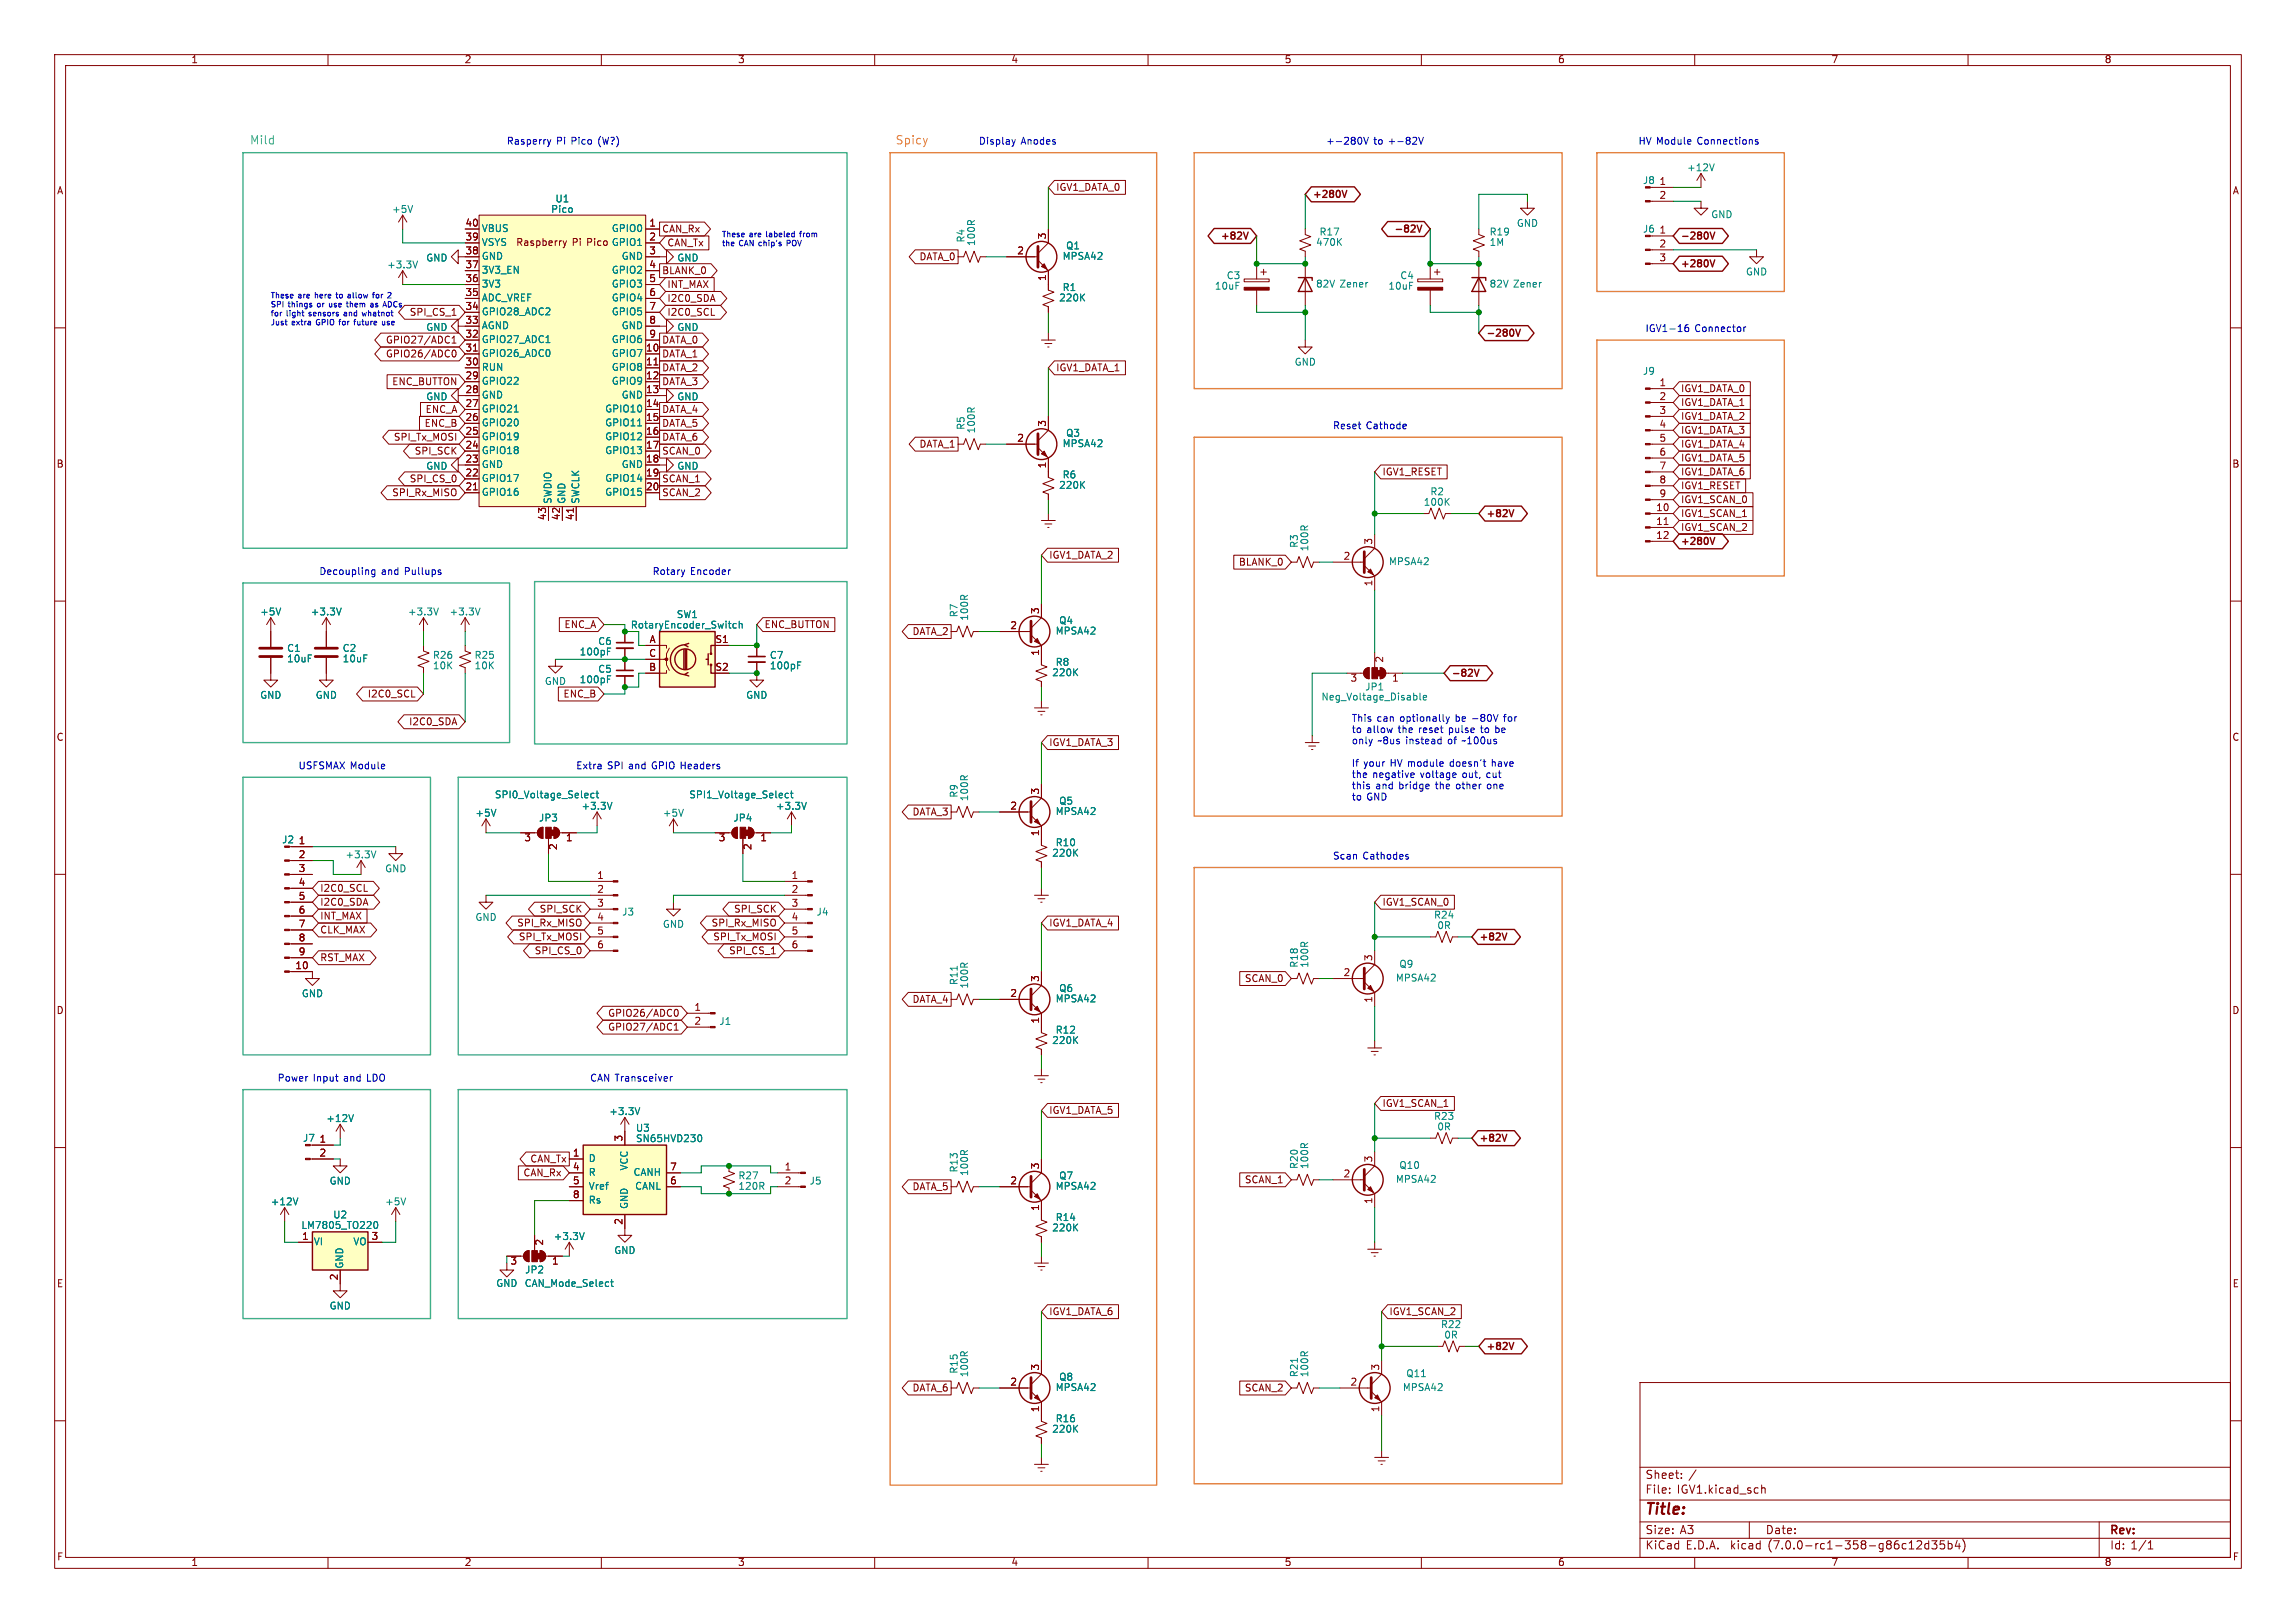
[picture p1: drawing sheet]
<svg xmlns="http://www.w3.org/2000/svg" width="420mm" height="297mm" viewBox="0 0 420 297" stroke-linecap="round" stroke-linejoin="round" font-family="sans-serif">
<defs><g id="words">
<text font-size="2.8" fill="#840000" x="301" y="277.8">Title:</text>
<text font-size="2.1" fill="#3faf8a" x="45.7" y="26.7">Mild</text>
<text font-size="2.1" fill="#e48240" x="163.8" y="26.7">Spicy</text>
<g font-size="2.1" fill="#840000">
<text x="301" y="273.6">File:</text>
<text x="301" y="270.9">Sheet:</text>
<text x="306.8" y="273.6">IGV1.kicad_sch</text>
<text x="308.9" y="270.9">/</text>
<text x="301" y="281">Size:</text>
<text x="307.3" y="281">A3</text>
<text x="323" y="281">Date:</text>
<text x="386" y="281.2">Rev:</text>
<text x="301" y="283.8">KiCad</text>
<text x="308.4" y="283.8">E.D.A.</text>
<text x="316.6" y="283.8">kicad</text>
<text x="323.6" y="283.8">(7.0.0-rc1-358-g86c12d35b4)</text>
<text x="386" y="283.8">Id: 1/1</text>
</g>
<g font-size="1.8" fill="#840000">
<text x="35" y="11.8">1</text>
<text x="85" y="11.8">2</text>
<text x="135" y="11.8">3</text>
<text x="185" y="11.8">4</text>
<text x="235" y="11.8">5</text>
<text x="285" y="11.8">6</text>
<text x="335" y="11.8">7</text>
<text x="385" y="11.8">8</text>
<text x="10.4" y="35.8">A</text>
<text x="193.2" y="35.2">IGV1_DATA_0</text>
<text x="303.5" y="34">1</text>
<text x="408.4" y="35.8">A</text>
<text x="85.1" y="41.7">40</text>
<text x="118.7" y="41.7">1</text>
<text x="240.2" y="36.6">+280V</text>
<text x="303.5" y="36.6">2</text>
<text x="85.1" y="46.7">38</text>
<text x="85.1" y="44.2">39</text>
<text x="94.4" y="45.3">Raspberry</text>
<text x="104.6" y="45.3">Pi Pico GPIO1</text>
<text x="118.7" y="44.2">2</text>
<text x="118.7" y="46.7">3</text>
<text x="121.1" y="42.8">CAN_Rx</text>
<text x="122.1" y="45.4">CAN_Tx</text>
<text x="168.1" y="47.9">DATA_0</text>
<text x="186" y="46.7">2</text>
<text x="191.5" y="43.8" transform="rotate(-90 191.5 43.8)">3</text>
<text x="223" y="44.2">+82V</text>
<text x="254.7" y="43">-82V</text>
<text x="303.5" y="42.9">1</text>
<text x="303.5" y="45.5">2</text>
<text x="307.5" y="44.2">-280V</text>
<text x="85.1" y="51.8">36</text>
<text x="85.1" y="49.3">37</text>
<text x="118.7" y="49.3">4</text>
<text x="118.7" y="51.8">5</text>
<text x="121.1" y="50.4">BLANK_0</text>
<text x="122.1" y="53">INT_MAX</text>
<text x="191.5" y="51.5" transform="rotate(-90 191.5 51.5)">1</text>
<text x="303.5" y="48">3</text>
<text x="307.5" y="49.3">+280V</text>
<text x="74.8" y="58.1">SPI_CS_1</text>
<text x="85.1" y="59.4">33</text>
<text x="85.1" y="56.9">34</text>
<text x="85.1" y="54.4">35</text>
<text x="118.7" y="54.4">6</text>
<text x="118.7" y="56.9">7</text>
<text x="118.7" y="59.4">8</text>
<text x="122.1" y="58.1">I2C0_SCL</text>
<text x="122.1" y="55.5">I2C0_SDA</text>
<text x="70.5" y="65.7">GPIO26/ADC0</text>
<text x="70.5" y="63.1">GPIO27/ADC1</text>
<text x="85.1" y="64.5">31</text>
<text x="85.1" y="62">32</text>
<text x="118.1" y="64.5">10</text>
<text x="118.7" y="62">9</text>
<text x="121.1" y="65.7">DATA_1</text>
<text x="121.1" y="63.1">DATA_0</text>
<text x="271.9" y="62">-280V</text>
<text x="71.6" y="70.8">ENC_BUTTON</text>
<text x="85.1" y="69.6">29</text>
<text x="85.1" y="67.1">30</text>
<text x="118.1" y="67.1">11</text>
<text x="118.1" y="69.6">12</text>
<text x="121.1" y="70.8">DATA_3</text>
<text x="121.1" y="68.2">DATA_2</text>
<text x="193.2" y="68.2">IGV1_DATA_1</text>
<text x="303.5" y="70.9">1</text>
<text x="77.7" y="75.8">ENC_A</text>
<text x="85.1" y="77.2">26</text>
<text x="85.1" y="74.7">27</text>
<text x="85.1" y="72.1">28</text>
<text x="118.1" y="72.1">13</text>
<text x="118.1" y="74.7">14</text>
<text x="118.1" y="77.2">15</text>
<text x="121.1" y="75.8">DATA_4</text>
<text x="303.5" y="73.4">2</text>
<text x="303.5" y="75.9">3</text>
<text x="307.5" y="77.1">IGV1_DATA_2</text>
<text x="307.5" y="74.6">IGV1_DATA_1</text>
<text x="307.5" y="72">IGV1_DATA_0</text>
<text x="71.9" y="80.9">SPI_Tx_MOSI</text>
<text x="75.7" y="83.5">SPI_SCK</text>
<text x="77.5" y="78.4">ENC_B</text>
<text x="85.1" y="82.3">24</text>
<text x="85.1" y="79.8">25</text>
<text x="118.1" y="79.8">16</text>
<text x="118.1" y="82.3">17</text>
<text x="121.1" y="83.5">SCAN_0</text>
<text x="121.1" y="78.4">DATA_5</text>
<text x="121.1" y="80.9">DATA_6</text>
<text x="168.1" y="82.2">DATA_1</text>
<text x="186" y="81">2</text>
<text x="191.5" y="78.1" transform="rotate(-90 191.5 78.1)">3</text>
<text x="303.5" y="78.5">4</text>
<text x="303.5" y="81">5</text>
<text x="303.5" y="83.6">6</text>
<text x="307.5" y="79.7">IGV1_DATA_3</text>
<text x="307.5" y="82.2">IGV1_DATA_4</text>
<text x="10.3" y="85.8">B</text>
<text x="74.8" y="88.5">SPI_CS_0</text>
<text x="85.1" y="89.9">21</text>
<text x="85.1" y="87.4">22</text>
<text x="85.1" y="84.8">23</text>
<text x="118.1" y="84.8">18</text>
<text x="118.1" y="87.4">19</text>
<text x="118.1" y="89.9">20</text>
<text x="121.1" y="88.5">SCAN_1</text>
<text x="191.5" y="85.8" transform="rotate(-90 191.5 85.8)">1</text>
<text x="252.9" y="87.3">IGV1_RESET</text>
<text x="303.5" y="86.1">7</text>
<text x="303.5" y="88.6">8</text>
<text x="307.5" y="87.3">IGV1_DATA_6</text>
<text x="307.5" y="84.7">IGV1_DATA_5</text>
<text x="307.5" y="89.8">IGV1_RESET</text>
<text x="408.3" y="85.8">B</text>
<text x="71.6" y="91.1">SPI_Rx_MISO</text>
<text x="100.1" y="95.3" transform="rotate(-90 100.1 95.3)">43</text>
<text x="102.6" y="95.3" transform="rotate(-90 102.6 95.3)">42</text>
<text x="105.2" y="95.3" transform="rotate(-90 105.2 95.3)">41</text>
<text x="121.1" y="91.1">SCAN_2</text>
<text x="271.9" y="95">+82V</text>
<text x="302.9" y="93.7">10</text>
<text x="303.5" y="91.2">9</text>
<text x="307.5" y="92.4">IGV1_SCAN_0</text>
<text x="307.5" y="94.9">IGV1_SCAN_1</text>
<text x="251.2" y="99.7" transform="rotate(-90 251.2 99.7)">3</text>
<text x="302.9" y="96.3">11</text>
<text x="302.9" y="98.8">12</text>
<text x="307.5" y="100.1">+280V</text>
<text x="307.5" y="97.4">IGV1_SCAN_2</text>
<text x="191.9" y="102.5">IGV1_DATA_2</text>
<text x="226.5" y="103.8">BLANK_0</text>
<text x="245.7" y="102.6">2</text>
<text x="251.2" y="107.3" transform="rotate(-90 251.2 107.3)">1</text>
<text x="190.2" y="112.4" transform="rotate(-90 190.2 112.4)">3</text>
<text x="103.1" y="115.2">ENC_A</text>
<text x="118.8" y="117.9">A</text>
<text x="130.8" y="117.9">S1</text>
<text x="139.9" y="115.2">ENC_BUTTON</text>
<text x="166.8" y="116.5">DATA_2</text>
<text x="184.8" y="115.3">2</text>
<text x="118.7" y="122.9">B</text>
<text x="118.7" y="120.4">C</text>
<text x="130.8" y="122.9">S2</text>
<text x="190.2" y="120" transform="rotate(-90 190.2 120)">1</text>
<text x="247" y="125.1">3</text>
<text x="253.4" y="121.3" transform="rotate(-90 253.4 121.3)">2</text>
<text x="254.6" y="125.1">1</text>
<text x="265.6" y="124.2">-82V</text>
<text x="67.1" y="127.9">I2C0_SCL</text>
<text x="102.9" y="127.9">ENC_B</text>
<text x="10.3" y="135.8">C</text>
<text x="74.7" y="133">I2C0_SDA</text>
<text x="191.9" y="136.8">IGV1_DATA_3</text>
<text x="408.3" y="135.8">C</text>
<text x="166.8" y="149.5">DATA_3</text>
<text x="184.8" y="148.3">2</text>
<text x="190.2" y="145.4" transform="rotate(-90 190.2 145.4)">3</text>
<text x="54.6" y="154.7">1</text>
<text x="95.9" y="154.3">3</text>
<text x="102.2" y="155.6" transform="rotate(-90 102.2 155.6)">2</text>
<text x="103.5" y="154.3">1</text>
<text x="131.4" y="154.3">3</text>
<text x="137.8" y="155.6" transform="rotate(-90 137.8 155.6)">2</text>
<text x="139" y="154.3">1</text>
<text x="190.2" y="153.1" transform="rotate(-90 190.2 153.1)">1</text>
<text x="54.6" y="157.2">2</text>
<text x="54.6" y="159.8">3</text>
<text x="109.2" y="161">1</text>
<text x="144.7" y="161">1</text>
<text x="54.6" y="162.3">4</text>
<text x="54.6" y="164.8">5</text>
<text x="54.6" y="167.4">6</text>
<text x="58.6" y="163.5">I2C0_SCL</text>
<text x="58.6" y="166">I2C0_SDA</text>
<text x="98.6" y="167.3">SPI_SCK</text>
<text x="109.2" y="163.6">2</text>
<text x="109.2" y="166.1">3</text>
<text x="134.2" y="167.3">SPI_SCK</text>
<text x="144.7" y="163.6">2</text>
<text x="144.7" y="166.1">3</text>
<text x="252.9" y="166">IGV1_SCAN_0</text>
<text x="54.6" y="169.9">7</text>
<text x="54.6" y="172.5">8</text>
<text x="58.6" y="168.6">INT_MAX</text>
<text x="58.6" y="171.1">CLK_MAX</text>
<text x="94.5" y="169.8">SPI_Rx_MISO</text>
<text x="94.8" y="172.4">SPI_Tx_MOSI</text>
<text x="109.2" y="168.7">4</text>
<text x="109.2" y="171.2">5</text>
<text x="109.2" y="173.7">6</text>
<text x="130" y="169.8">SPI_Rx_MISO</text>
<text x="130.3" y="172.4">SPI_Tx_MOSI</text>
<text x="144.7" y="168.7">4</text>
<text x="144.7" y="171.2">5</text>
<text x="144.7" y="173.7">6</text>
<text x="191.9" y="169.8">IGV1_DATA_4</text>
<text x="270.7" y="172.5">+82V</text>
<text x="54" y="177.5">10</text>
<text x="54.6" y="175">9</text>
<text x="58.6" y="176.2">RST_MAX</text>
<text x="97.7" y="174.9">SPI_CS_0</text>
<text x="133.2" y="174.9">SPI_CS_1</text>
<text x="190.2" y="179.7" transform="rotate(-90 190.2 179.7)">3</text>
<text x="227.6" y="180">SCAN_0</text>
<text x="245.7" y="178.8">2</text>
<text x="251.2" y="175.9" transform="rotate(-90 251.2 175.9)">3</text>
<text x="10.3" y="185.8">D</text>
<text x="127" y="185.2">1</text>
<text x="166.8" y="183.8">DATA_4</text>
<text x="184.8" y="182.6">2</text>
<text x="251.2" y="183.5" transform="rotate(-90 251.2 183.5)">1</text>
<text x="408.3" y="185.8">D</text>
<text x="111.1" y="186.3">GPIO26/ADC0</text>
<text x="111.1" y="188.9">GPIO27/ADC1</text>
<text x="127" y="187.7">2</text>
<text x="190.2" y="187.4" transform="rotate(-90 190.2 187.4)">1</text>
<text x="252.9" y="202.8">IGV1_SCAN_1</text>
<text x="58.4" y="209.3">1</text>
<text x="114" y="208.9" transform="rotate(-90 114 208.9)">3</text>
<text x="191.9" y="204.1">IGV1_DATA_5</text>
<text x="270.7" y="209.3">+82V</text>
<text x="58.4" y="211.8">2</text>
<text x="95.6" y="215.5">CAN_Rx</text>
<text x="96.9" y="213">CAN_Tx</text>
<text x="104.7" y="211.8">1</text>
<text x="104.7" y="214.4">4</text>
<text x="122.5" y="214.4">7</text>
<text x="143.5" y="214.4">1</text>
<text x="190.2" y="214" transform="rotate(-90 190.2 214)">3</text>
<text x="245.7" y="215.6">2</text>
<text x="251.2" y="212.8" transform="rotate(-90 251.2 212.8)">3</text>
<text x="104.7" y="216.9">5</text>
<text x="104.7" y="219.5">8</text>
<text x="122.5" y="216.9">6</text>
<text x="143.5" y="216.9">2</text>
<text x="166.8" y="218.1">DATA_5</text>
<text x="184.8" y="216.9">2</text>
<text x="190.2" y="221.6" transform="rotate(-90 190.2 221.6)">1</text>
<text x="227.6" y="216.8">SCAN_1</text>
<text x="251.2" y="220.4" transform="rotate(-90 251.2 220.4)">1</text>
<text x="55.2" y="227.1">1</text>
<text x="67.9" y="227.1">3</text>
<text x="99.7" y="228" transform="rotate(-90 99.7 228)">2</text>
<text x="114" y="224.2" transform="rotate(-90 114 224.2)">2</text>
<text x="93.3" y="231.8">3</text>
<text x="100.9" y="231.8">1</text>
<text x="10.4" y="235.8">E</text>
<text x="62" y="234.3" transform="rotate(-90 62 234.3)">2</text>
<text x="408.3" y="235.8">E</text>
<text x="191.9" y="240.9">IGV1_DATA_6</text>
<text x="254.2" y="240.9">IGV1_SCAN_2</text>
<text x="190.2" y="250.9" transform="rotate(-90 190.2 250.9)">3</text>
<text x="252.5" y="250.9" transform="rotate(-90 252.5 250.9)">3</text>
<text x="271.9" y="247.4">+82V</text>
<text x="166.8" y="254.9">DATA_6</text>
<text x="184.8" y="253.7">2</text>
<text x="227.6" y="254.9">SCAN_2</text>
<text x="247" y="253.7">2</text>
<text x="190.2" y="258.5" transform="rotate(-90 190.2 258.5)">1</text>
<text x="252.5" y="258.5" transform="rotate(-90 252.5 258.5)">1</text>
<text x="10.4" y="285.8">F</text>
<text x="35" y="286.8">1</text>
<text x="85" y="286.8">2</text>
<text x="135" y="286.8">3</text>
<text x="185" y="286.8">4</text>
<text x="235" y="286.8">5</text>
<text x="285" y="286.8">6</text>
<text x="335" y="286.8">7</text>
<text x="385" y="286.8">8</text>
<text x="408.4" y="285.8">F</text>
</g>
<g font-size="1.8" fill="#0000c2">
<text x="92.7" y="26.7">Rasperry</text>
<text x="101.8" y="26.7">Pi Pico</text>
<text x="109.6" y="26.7">(W?)</text>
<text x="179.1" y="26.7">Display</text>
<text x="186.8" y="26.7">Anodes</text>
<text x="242.6" y="26.7">+-280V</text>
<text x="251.3" y="26.7">to</text>
<text x="254.1" y="26.7">+-82V</text>
<text x="299.7" y="26.7">HV Module</text>
<text x="310.6" y="26.7">Connections</text>
<text x="301" y="61">IGV1-16</text>
<text x="310" y="61">Connector</text>
<text x="243.8" y="78.7">Reset</text>
<text x="249.9" y="78.7">Cathode</text>
<text x="58.4" y="105.4">Decoupling</text>
<text x="69.8" y="105.4">and</text>
<text x="74.1" y="105.4">Pullups</text>
<text x="119.4" y="105.4">Rotary</text>
<text x="126.3" y="105.4">Encoder</text>
<text x="247.3" y="132.3">This</text>
<text x="247.3" y="134.3">to</text>
<text x="247.3" y="136.4">only</text>
<text x="250" y="134.3">allow</text>
<text x="251.9" y="132.3">can</text>
<text x="252.1" y="136.4">~8us</text>
<text x="255.9" y="134.3">the</text>
<text x="256.2" y="132.3">optionally</text>
<text x="257.3" y="136.4">instead</text>
<text x="259.7" y="134.3">reset</text>
<text x="265.1" y="136.4">of</text>
<text x="265.3" y="134.3">pulse</text>
<text x="266.4" y="132.3">be -80V</text>
<text x="267.8" y="136.4">~100us</text>
<text x="271.3" y="134.3">to</text>
<text x="274.1" y="134.3">be</text>
<text x="275.5" y="132.3">for</text>
<text x="54.6" y="141">USFSMAX Module</text>
<text x="105.4" y="141">Extra</text>
<text x="111.1" y="141">SPI and</text>
<text x="119.4" y="141">GPIO Headers</text>
<text x="247.3" y="140.5">If your</text>
<text x="247.3" y="142.6">the</text>
<text x="251.1" y="142.6">negative</text>
<text x="254.4" y="140.5">HV module</text>
<text x="259.9" y="142.6">voltage</text>
<text x="265.5" y="140.5">doesn't</text>
<text x="267.7" y="142.6">out,</text>
<text x="272.2" y="142.6">cut</text>
<text x="273.3" y="140.5">have</text>
<text x="247.3" y="144.6">this</text>
<text x="247.3" y="146.7">to</text>
<text x="250" y="146.7">GND</text>
<text x="251.7" y="144.6">and</text>
<text x="256" y="144.6">bridge</text>
<text x="262.8" y="144.6">the</text>
<text x="266.7" y="144.6">other</text>
<text x="272.5" y="144.6">one</text>
<text x="243.8" y="157.5">Scan</text>
<text x="249.3" y="157.5">Cathodes</text>
<text x="50.8" y="198.1">Power</text>
<text x="57.3" y="198.1">Input</text>
<text x="63" y="198.1">and</text>
<text x="67.3" y="198.1">LDO</text>
<text x="107.9" y="198.1">CAN Transceiver</text>
</g>
<g font-size="1.8" fill="#008484">
<text x="300.5" y="33.9">J8</text>
<text x="308.5" y="31.6">+12V</text>
<text x="71.7" y="39.2">+5V</text>
<text x="100.8" y="39.2">Pico</text>
<text x="101.5" y="37.3">U1</text>
<text x="277.4" y="41.8">GND</text>
<text x="313" y="40.2">GND</text>
<text x="88.1" y="47.8">GND</text>
<text x="88.1" y="45.3">VSYS</text>
<text x="88.1" y="42.7">VBUS</text>
<text x="111.8" y="42.7">GPIO0</text>
<text x="111.8" y="45.3">GPIO1</text>
<text x="113.6" y="47.8">GND</text>
<text x="176.7" y="44.4" transform="rotate(-90 176.7 44.4)">R4</text>
<text x="178.6" y="45.1" transform="rotate(-90 178.6 45.1)">100R</text>
<text x="194.3" y="47.8">MPSA42</text>
<text x="195" y="45.9">Q1</text>
<text x="240.7" y="45.3">470K</text>
<text x="241.3" y="43.4">R17</text>
<text x="272.4" y="43.4">R19</text>
<text x="272.4" y="45.3">1M</text>
<text x="300.5" y="42.8">J6</text>
<text x="70.8" y="49.4">+3.3V</text>
<text x="77.9" y="48.1">GND</text>
<text x="88.1" y="52.9">3V3</text>
<text x="88.1" y="50.4">3V3_EN</text>
<text x="111.8" y="50.4">GPIO2</text>
<text x="111.8" y="52.9">GPIO3</text>
<text x="123.8" y="48.1">GND</text>
<text x="194.3" y="53.5">R1</text>
<text x="222.2" y="53.3">10uF</text>
<text x="224.3" y="51.4">C3</text>
<text x="240.7" y="52.9">82V</text>
<text x="245.1" y="52.9">Zener</text>
<text x="253.9" y="53.3">10uF</text>
<text x="256.1" y="51.4">C4</text>
<text x="272.4" y="52.9">82V</text>
<text x="276.8" y="52.9">Zener</text>
<text x="319.3" y="50.7">GND</text>
<text x="88.1" y="58">GPIO28_ADC2</text>
<text x="88.1" y="55.4">ADC_VREF</text>
<text x="111.8" y="55.4">GPIO4</text>
<text x="111.8" y="58">GPIO5</text>
<text x="193.7" y="55.4">220K</text>
<text x="77.9" y="60.8">GND</text>
<text x="88.1" y="65.6">GPIO26_ADC0</text>
<text x="88.1" y="63.1">GPIO27_ADC1</text>
<text x="88.1" y="60.5">AGND</text>
<text x="111.8" y="65.6">GPIO7</text>
<text x="111.8" y="63.1">GPIO6</text>
<text x="113.6" y="60.5">GND</text>
<text x="123.8" y="60.8">GND</text>
<text x="88.1" y="70.7">GPIO22</text>
<text x="88.1" y="68.1">RUN</text>
<text x="111.8" y="68.1">GPIO8</text>
<text x="111.8" y="70.7">GPIO9</text>
<text x="236.8" y="67.2">GND</text>
<text x="300.5" y="68.9">J9</text>
<text x="77.9" y="73.5">GND</text>
<text x="88.1" y="75.8">GPIO21</text>
<text x="88.1" y="73.2">GND</text>
<text x="110.6" y="75.8">GPIO10</text>
<text x="113.6" y="73.2">GND</text>
<text x="123.8" y="73.5">GND</text>
<text x="88.1" y="83.4">GPIO18</text>
<text x="88.1" y="80.8">GPIO19</text>
<text x="88.1" y="78.3">GPIO20</text>
<text x="110.6" y="78.3">GPIO11</text>
<text x="110.6" y="80.8">GPIO12</text>
<text x="110.6" y="83.4">GPIO13</text>
<text x="176.7" y="78.7" transform="rotate(-90 176.7 78.7)">R5</text>
<text x="178.6" y="79.4" transform="rotate(-90 178.6 79.4)">100R</text>
<text x="194.3" y="82.1">MPSA42</text>
<text x="195" y="80.2">Q3</text>
<text x="77.9" y="86.2">GND</text>
<text x="88.1" y="88.5">GPIO17</text>
<text x="88.1" y="85.9">GND</text>
<text x="110.6" y="88.5">GPIO14</text>
<text x="113.6" y="85.9">GND</text>
<text x="123.8" y="86.2">GND</text>
<text x="193.7" y="89.7">220K</text>
<text x="194.3" y="87.8">R6</text>
<text x="88.1" y="91">GPIO16</text>
<text x="101.2" y="92.2" transform="rotate(-90 101.2 92.2)">SWDIO</text>
<text x="103.7" y="92.2" transform="rotate(-90 103.7 92.2)">GND</text>
<text x="106.2" y="92.2" transform="rotate(-90 106.2 92.2)">SWCLK</text>
<text x="110.6" y="91">GPIO15</text>
<text x="260.4" y="92.8">100K</text>
<text x="261.6" y="90.9">R2</text>
<text x="237.7" y="100.3" transform="rotate(-90 237.7 100.3)">R3</text>
<text x="239.6" y="101" transform="rotate(-90 239.6 101)">100R</text>
<text x="254" y="103.7">MPSA42</text>
<text x="47.5" y="112.9">+5V</text>
<text x="56.8" y="112.9">+3.3V</text>
<text x="74.6" y="112.9">+3.3V</text>
<text x="82.2" y="112.9">+3.3V</text>
<text x="123.7" y="113.4">SW1</text>
<text x="175.5" y="113" transform="rotate(-90 175.5 113)">R7</text>
<text x="177.4" y="113.7" transform="rotate(-90 177.4 113.7)">100R</text>
<text x="52.5" y="119.6">C1</text>
<text x="62.6" y="119.6">C2</text>
<text x="109.4" y="118.3">C6</text>
<text x="115.3" y="115.3">RotaryEncoder_Switch</text>
<text x="193" y="116.4">MPSA42</text>
<text x="193.7" y="114.5">Q4</text>
<text x="52.5" y="121.5">10uF</text>
<text x="62.6" y="121.5">10uF</text>
<text x="79.1" y="120.8">R26</text>
<text x="79.1" y="122.8">10K</text>
<text x="86.7" y="120.8">R25</text>
<text x="86.7" y="122.8">10K</text>
<text x="99.6" y="125.6">GND</text>
<text x="106" y="120.2">100pF</text>
<text x="106" y="125.3">100pF</text>
<text x="109.4" y="123.4">C5</text>
<text x="140.8" y="120.8">C7</text>
<text x="140.8" y="122.8">100pF</text>
<text x="192.4" y="124">220K</text>
<text x="193" y="122.1">R8</text>
<text x="47.5" y="128.2">GND</text>
<text x="57.7" y="128.2">GND</text>
<text x="136.4" y="128.2">GND</text>
<text x="241.7" y="128.5">Neg_Voltage_Disable</text>
<text x="249.7" y="126.6">JP1</text>
<text x="86.9" y="149.7">+5V</text>
<text x="90.5" y="146.4">SPI0_Voltage_Select</text>
<text x="106.3" y="148.5">+3.3V</text>
<text x="121.2" y="149.7">+5V</text>
<text x="126" y="146.4">SPI1_Voltage_Select</text>
<text x="141.9" y="148.5">+3.3V</text>
<text x="175.5" y="146" transform="rotate(-90 175.5 146)">R9</text>
<text x="177.4" y="146.7" transform="rotate(-90 177.4 146.7)">100R</text>
<text x="193" y="149.4">MPSA42</text>
<text x="193.7" y="147.5">Q5</text>
<text x="51.6" y="154.6">J2</text>
<text x="98.5" y="150.6">JP3</text>
<text x="134.1" y="150.6">JP4</text>
<text x="193" y="155.1">R10</text>
<text x="63.1" y="157.3">+3.3V</text>
<text x="70.4" y="159.9">GND</text>
<text x="192.4" y="157">220K</text>
<text x="113.7" y="167.8">J3</text>
<text x="149.3" y="167.8">J4</text>
<text x="86.9" y="168.8">GND</text>
<text x="121.2" y="170.1">GND</text>
<text x="262.3" y="168.4">R24</text>
<text x="262.9" y="170.3">0R</text>
<text x="237.7" y="177.2" transform="rotate(-90 237.7 177.2)">R18</text>
<text x="239.6" y="177.2" transform="rotate(-90 239.6 177.2)">100R</text>
<text x="255.3" y="179.9">MPSA42</text>
<text x="255.9" y="177.4">Q9</text>
<text x="55.2" y="182.8">GND</text>
<text x="175.5" y="180.3" transform="rotate(-90 175.5 180.3)">R11</text>
<text x="177.4" y="181" transform="rotate(-90 177.4 181)">100R</text>
<text x="193" y="183.7">MPSA42</text>
<text x="193.7" y="181.8">Q6</text>
<text x="131.5" y="187.8">J1</text>
<text x="192.4" y="191.3">220K</text>
<text x="193" y="189.4">R12</text>
<text x="55.4" y="209.2">J7</text>
<text x="59.6" y="205.6">+12V</text>
<text x="111.4" y="204.3">+3.3V</text>
<text x="116.3" y="207.4">U3</text>
<text x="116.3" y="209.3">SN65HVD230</text>
<text x="262.3" y="205.2">R23</text>
<text x="262.9" y="207.1">0R</text>
<text x="107.7" y="212.9">D</text>
<text x="107.7" y="215.5">R</text>
<text x="115.1" y="214.3" transform="rotate(-90 115.1 214.3)">VCC</text>
<text x="115.8" y="215.5">CANH</text>
<text x="175.5" y="214.6" transform="rotate(-90 175.5 214.6)">R13</text>
<text x="177.4" y="215.3" transform="rotate(-90 177.4 215.3)">100R</text>
<text x="237.7" y="214" transform="rotate(-90 237.7 214)">R20</text>
<text x="239.6" y="214" transform="rotate(-90 239.6 214)">100R</text>
<text x="255.9" y="214.2">Q10</text>
<text x="49.5" y="220.8">+12V</text>
<text x="60.2" y="217.1">GND</text>
<text x="70.4" y="220.8">+5V</text>
<text x="107.7" y="218">Vref</text>
<text x="107.7" y="220.5">Rs</text>
<text x="115.1" y="221.2" transform="rotate(-90 115.1 221.2)">GND</text>
<text x="116.1" y="218">CANL</text>
<text x="135" y="216.1">R27</text>
<text x="135" y="218">120R</text>
<text x="148" y="217">J5</text>
<text x="193" y="218">MPSA42</text>
<text x="193.7" y="216.1">Q7</text>
<text x="255.3" y="216.7">MPSA42</text>
<text x="55.1" y="225.2">LM7805_TO220</text>
<text x="60.9" y="223.2">U2</text>
<text x="101.2" y="227.2">+3.3V</text>
<text x="192.4" y="225.6">220K</text>
<text x="193" y="223.7">R14</text>
<text x="57.4" y="228.2">VI</text>
<text x="63.1" y="232.2" transform="rotate(-90 63.1 232.2)">GND</text>
<text x="64.5" y="228.2">VO</text>
<text x="96" y="233.3">JP2</text>
<text x="112.3" y="229.8">GND</text>
<text x="60.2" y="239.9">GND</text>
<text x="90.7" y="235.8">GND</text>
<text x="95.9" y="235.8">CAN_Mode_Select</text>
<text x="263.5" y="243.3">R22</text>
<text x="264.1" y="245.2">0R</text>
<text x="175.5" y="251.5" transform="rotate(-90 175.5 251.5)">R15</text>
<text x="177.4" y="252.1" transform="rotate(-90 177.4 252.1)">100R</text>
<text x="193" y="254.8">MPSA42</text>
<text x="193.7" y="252.9">Q8</text>
<text x="237.7" y="252.1" transform="rotate(-90 237.7 252.1)">R21</text>
<text x="239.6" y="252.1" transform="rotate(-90 239.6 252.1)">100R</text>
<text x="256.5" y="254.8">MPSA42</text>
<text x="257.2" y="252.3">Q11</text>
<text x="192.4" y="262.4">220K</text>
<text x="193" y="260.5">R16</text>
</g>
<g font-size="1.4" fill="#0000c2">
<text x="132.1" y="43.6">These</text>
<text x="132.1" y="45.2">the</text>
<text x="135.2" y="45.2">CAN chip's</text>
<text x="137.1" y="43.6">are</text>
<text x="140.3" y="43.6">labeled</text>
<text x="144.3" y="45.2">POV</text>
<text x="146.7" y="43.6">from</text>
<text x="49.5" y="54.8">These</text>
<text x="49.5" y="56.4">SPI things</text>
<text x="49.5" y="58">for</text>
<text x="49.5" y="59.7">Just</text>
<text x="52.4" y="58">light</text>
<text x="53.4" y="59.7">extra</text>
<text x="54.6" y="54.8">are</text>
<text x="56.7" y="58">sensors</text>
<text x="57.8" y="54.8">here</text>
<text x="58" y="59.7">GPIO for</text>
<text x="58.2" y="56.4">or</text>
<text x="60.6" y="56.4">use</text>
<text x="61.9" y="54.8">to</text>
<text x="63.3" y="58">and</text>
<text x="64" y="56.4">them</text>
<text x="64.1" y="54.8">allow</text>
<text x="65.3" y="59.7">future</text>
<text x="66.8" y="58">whatnot</text>
<text x="68.5" y="56.4">as</text>
<text x="68.9" y="54.8">for</text>
<text x="70.6" y="59.7">use</text>
<text x="71" y="56.4">ADCs</text>
<text x="71.8" y="54.8">2</text>
</g>
</g></defs>
<g fill="none" stroke="#840000" stroke-width=".18">
<path d="M10 10h400v277h-400zM12 12h396v273h-396zM60 10v2M110 10v2M160 10v2M210 10v2M260 10v2M310 10v2M360 10v2M73.7 39.4v2.5M73.7 39.4l-.8 1.2M73.7 39.4l.7 1.2"/>
<path d="M87.6 39.4h30.5v53.3h-30.5zM192.9 33h13v2.6h-13l-1.1-1.3zM279.4 36.8v1.3h-1.3l1.3 1.3 1.3-1.3h-1.3M301.9 36.8h4.2M302.3 34.3h3.8M311.1 36.8v1.3h1.3l-1.3 1.3-1.2-1.3h1.2M311.1 31.8l-.7 1.2M311.1 31.8v2.5M311.1 31.8l.8 1.2M10 60h2M73.7 49.5l-.8 1.3M73.7 49.5v2.6"/>
<path d="M73.7 49.5l.7 1.3M74 55.9h10l1.1 1.3-1.1 1.2h-10l-1.1-1.2zM82.7 57.7h.7M83.8 59.7v-1.3l-1.3 1.3 1.3 1.3v-1.3h3.8M83.8 47v-1.3l-1.3 1.3 1.3 1.3v-1.3h3.8M85.1 41.9h2.5M85.1 44.5h2.5M85.1 57.2h2.5M85.1 54.6h2.5M85.1 52.1h2.5M85.1 49.5h2.5M103 44.1l.3 .8"/>
<path d="M103.3 44.9l-.3 .4M103.6 44.1l-.3 .8M118.1 47h3.8v-1.3l1.3 1.3-1.3 1.3v-1.3M118.1 59.7h3.8v-1.3l1.3 1.3-1.3 1.3v-1.3M118.1 41.9h2.5M118.1 44.5h2.5M118.1 57.2h2.5M118.1 54.6h2.5M118.1 52.1h2.5M118.1 49.5h2.5M120.6 40.6h8.3l1.1 1.3-1.1 1.3h-8.3zM120.6 48.3h9.5l1.1 1.2-1.1 1.3h-9.5z"/>
<path d="M121.8 43.2h7.9v2.5h-7.9l-1.2-1.2zM121.8 55.9h10l1.1 1.3-1.1 1.2h-10l-1.2-1.2zM121.8 53.3h10l1.2 1.3-1.2 1.3h-10l-1.2-1.3zM121.8 50.8h8.8v2.5h-8.8l-1.2-1.2zM167.4 45.7h7.9v2.6h-7.9l-1.1-1.3zM175.3 47h1l.4-1 .7 2 .8-2 .7 2 .4-1h1M184.1 47h5.8M189.9 47.6l1.9 1.9v3.6l1 .4-2 .7 2 .8-2 .8 1 .3v1.1M191.8 41.9v2.6l-1.9 1.9M227.6 51.1h4.6v.5h-4.6zM229.9 48.3v2.8M229.9 53.1v2.8"/>
<path d="M230.6 49.8h1M231.1 49.3v1M238.8 41.9v1l1 .4-2.1 .8 2.1 .7-2.1 .8 1.1 .4v1M238.8 48.3v7.6M259.3 51.1h4.6v.5h-4.6zM261.6 48.3v2.8M261.6 53.1v2.8M262.4 49.8h1M262.9 49.3v1M270.5 41.9v1l1 .4-2 .8 2 .7-2 .8 1 .4v1M270.5 48.3v7.6M301.9 48.3h4.2"/>
<path d="M301.9 45.7h4.2M302.3 43.2h3.8M321.3 45.7v1.3h1.3l-1.3 1.3-1.3-1.3h1.3M408 60h2M69.7 63.5h14.3l1.1 1.3-1.1 1.2h-14.3l-1.2-1.2zM69.7 61h14.3l1.1 1.2-1.1 1.3h-14.3l-1.2-1.3zM70.8 68.6h13.2l1.1 1.3-1.1 1.2h-13.2zM71.1 78.7h12.9l1.1 1.3-1.1 1.3h-12.9l-1.1-1.3zM76.7 76.2h7.3l1.1 1.3-1.1 1.2h-7.3zM76.9 73.7h7.1l1.1 1.2-1.1 1.3h-7.1zM82.7 62.8h.7M82.7 61.9l.4-.4v1.3"/>
<path d="M82.8 64.2l.2-.1a.68 .68 0 0 1 .4 .6 .68 .68 0 0 1-.4 .6l-.3-.5zM83.8 72.4v-1.3l-1.3 1.3 1.3 1.3v-1.3h3.8M85.1 64.8h2.5M85.1 67.3h2.5M85.1 69.9h2.5M85.1 74.9h2.5M85.1 77.5h2.5M85.1 62.2h2.5M86.6 64.2h.7M118.1 72.4h3.8v-1.3l1.3 1.3-1.3 1.3v-1.3M118.1 64.8h2.5M118.1 67.3h2.5"/>
<path d="M118.1 69.9h2.5M118.1 74.9h2.5M118.1 77.5h2.5M118.1 62.2h2.5M119.6 66.8h.7M120.6 63.5h7.9l1.1 1.3-1.1 1.2h-7.9zM120.6 76.2h7.9l1.1 1.3-1.1 1.2h-7.9zM120.6 78.7h7.9l1.1 1.3-1.1 1.3h-7.9zM120.6 68.6h7.9l1.1 1.3-1.1 1.2h-7.9zM120.6 66h7.9l1.1 1.3-1.1 1.3h-7.9zM120.6 73.7h7.9l1.1 1.2-1.1 1.3h-7.9zM120.6 61h7.9l1.1 1.2-1.1 1.3h-7.9z"/>
<path d="M190.5 62.2h2.5M191.1 62.9h1.3M191.6 63.5h.3M191.8 61v1.2M191.8 76.2v2.5l-1.9 1.9M192.9 66h13v2.6h-13l-1.1-1.3zM238.8 62.2v1.3h-1.3l1.3 1.3 1.2-1.3h-1.2M301.9 78.7h4.2M301.9 76.2h4.2M301.9 73.7h4.2M301.9 71.1h4.2M307.2 74.9h13v2.6h-13l-1.1-1.3z"/>
<path d="M307.2 72.4h13v2.5h-13l-1.1-1.2zM307.2 69.8h13v2.6h-13l-1.1-1.3zM307.2 77.5h13v2.5h-13l-1.1-1.3zM70.8 88.9h13.2l1.1 1.3-1.1 1.2h-13.2l-1.1-1.2zM74 86.4h10l1.1 1.2-1.1 1.3h-10l-1.1-1.3zM74.9 81.3h9.1l1.1 1.3-1.1 1.2h-9.1l-1.1-1.2zM83.8 85.1v-1.3l-1.3 1.3 1.3 1.3v-1.3h3.8M85.1 80h2.5M85.1 82.6h2.5M85.1 87.6h2.5M85.1 90.2h2.5M86.6 89.6h.7"/>
<path d="M100.3 92.7v2.6M102.9 92.7v2.6M104.9 93v.7M105.4 92.7v2.6M118.1 85.1h3.8v-1.3l1.3 1.3-1.3 1.3v-1.3M118.1 80h2.5M118.1 82.6h2.5M118.1 87.6h2.5M118.1 90.2h2.5M120.6 81.3h8.4l1.1 1.3-1.1 1.2h-8.4zM120.6 86.4h8.4l1.1 1.2-1.1 1.3h-8.4zM120.6 88.9h8.4l1.1 1.3-1.1 1.2h-8.4z"/>
<path d="M167.4 80h7.9v2.6h-7.9l-1.1-1.3zM175.3 81.3h1l.4-1 .7 2 .8-2 .7 2 .4-1h1M184.1 81.3h5.8M189.9 81.9l1.9 1.9v3.6l1 .4-2 .7 2 .8-2 .7 1 .4v1M190.5 95.3h2.5M191.1 95.9h1.3M191.6 96.5h.3M191.8 94v1.3M251.5 97.8v2.5l-1.9 1.9M252.6 85.1h12.1v2.5h-12.1l-1.1-1.2zM260.3 94h1.1l.3-1 .8 2 .8-2 .7 2 .4-1h1M301.9 96.5h4.2"/>
<path d="M301.9 94h4.2M301.9 99.1h4.2M301.9 91.4h4.2M301.9 88.9h4.2M301.9 86.4h4.2M301.9 83.8h4.2M301.9 81.3h4.2M304.4 96h.7M307.2 85.1h13v2.5h-13l-1.1-1.2zM307.2 82.5h13v2.6h-13l-1.1-1.3zM307.2 80h13v2.6h-13l-1.1-1.3zM307.2 95.2h13.5v2.6h-13.5l-1.1-1.3z"/>
<path d="M307.2 90.2h13.5v2.5h-13.5l-1.1-1.3zM307.2 92.7h13.5v2.6h-13.5l-1.1-1.3zM307.2 87.6h12.1v2.6h-12.1l-1.1-1.3zM10 110h2M49.5 113v5.4M49.5 113l-.7 1.3M49.5 113l.8 1.3M59.7 113v5.4M59.7 113l-.8 1.3M59.7 113l.8 1.3M77.5 118.1v1l1 .4-2 .8 2 .7-2 .8 1 .4v1M77.5 113l-.8 1.3"/>
<path d="M77.5 113v2.6M77.5 113l.7 1.3M85.1 118.1v1l1 .4-2 .8 2 .7-2 .8 1 .4v1M85.1 113v2.6M85.1 113l-.8 1.3M85.1 113l.8 1.3M102.3 113h7.1l1.1 1.3-1.1 1.3h-7.1zM114.3 115.6v2M114.3 118.6v4.1M118.1 118.1h3.8v.5M122.4 118.6l-.5 1v1.1h-.5M130.8 118.1h2.5"/>
<path d="M138.4 118.1v2M139.5 113h13.2v2.6h-13.2l-1.1-1.3zM166.1 114.3h7.9v2.5h-7.9l-1.1-1.2zM174 115.6h1l.4-1 .7 2 .8-2 .8 2 .4-1h1M182.9 115.6h5.7M188.6 116.2l1.9 1.9v3.6l1 .3-2 .8 2 .8-2 .7 1 .4v1M190.5 110.5v2.5l-1.9 1.9M191.6 100.3h13v2.6h-13l-1.1-1.3zM225.7 101.6h9.4l1.1 1.3-1.1 1.2h-9.4zM236.2 102.9h1l.4-1 .8 2 .7-2 .8 2 .4-1h1M243.8 102.9h5.8M249.6 103.5l1.9 1.9v2.6"/>
<path d="M251.5 119.4v2.8M408 110h2M49.5 120.4v4.1h1.3l-1.3 1.2-1.2-1.2h1.2M59.7 120.4v4.1h1.3l-1.3 1.2-1.3-1.2h1.3M66.3 125.7h10.1l1.1 1.3-1.1 1.3h-10.1l-1.1-1.3zM73.9 130.8h10.1l1.1 1.3-1.1 1.3h-10.1l-1.1-1.3zM75.3 127.6h.6M101.6 120.7v1.2h1.3l-1.3 1.3-1.3-1.3h1.3M102.1 125.7h7.3l1.1 1.3-1.1 1.3h-7.3zM114.3 123.7v2M118.1 120.7h3.8v1l.5 1M121.9 122.7v.5h-3.8"/>
<path d="M138.4 121.2v3.3h1.3l-1.3 1.2-1.2-1.2h1.2M189.2 129.5h2.6M189.9 130.2h1.2M190.4 130.8h.2M190.5 128.3v1.2M191.6 134.6h13v2.6h-13l-1.1-1.3zM238.8 135.9h2.5M239.4 136.5h1.3M239.9 137.2h.3M240 134.6v1.3M246.4 123.2h3M249.8 122.4l.6-.2v2a1.02 1.02 0 0 1-.9-.6 1.02 1.02 0 0 1 .3-1.2z"/>
<path d="M252.5 122.2a1.02 1.02 0 0 1 1 1 1.02 1.02 0 0 1-1 1zM253.5 123.2h3M10 160h2M52.9 157.5h4.2M53.3 154.9h3.8M66 157.5l-.7 1.3M66 157.5v2.5M66 157.5l.8 1.3M72.4 154.9v1.3h1.3l-1.3 1.3-1.3-1.3h1.3M88.9 149.9l-.8 1.2M88.9 149.9v2.5M88.9 149.9l.8 1.2"/>
<path d="M95.2 152.4h3.1M98.6 151.7l.7-.3v2a1.02 1.02 0 0 1-.9-.6 1.02 1.02 0 0 1 .2-1.1zM100.3 153.4v2.8M101.3 151.4a1.02 1.02 0 0 1 1.1 1 1.02 1.02 0 0 1-1.1 1zM102.4 152.4h3M109.2 148.6l-.7 1.3M109.2 148.6v2.5M109.2 148.6l.8 1.3M123.2 149.9l-.8 1.2M123.2 149.9v2.5M123.2 149.9l.8 1.2M130.8 152.4h3.1"/>
<path d="M134.2 151.7l.7-.3v2a1.02 1.02 0 0 1-1-.6 1.02 1.02 0 0 1 .3-1.1zM135.9 153.4v2.8M136.9 151.4a1.02 1.02 0 0 1 1 1 1.02 1.02 0 0 1-1 1zM137.9 152.4h3.1M144.8 148.6l-.8 1.3M144.8 148.6v2.5M144.8 148.6l.7 1.3M166.1 147.3h7.9v2.6h-7.9l-1.1-1.3zM174 148.6h1l.4-1 .7 2 .8-2 .8 2 .4-1h1M182.9 148.6h5.7M188.6 149.2l1.9 1.9v3.6l1 .4-2 .7 2 .8-2 .8 1 .3v1.1M190.5 143.5v2.6l-1.9 1.9"/>
<path d="M408 160h2M52.9 177.8h4.2v1.3h1.3l-1.3 1.2-1.2-1.2h1.2M52.9 160h4.2M52.9 165.1h4.2M52.9 175.3h4.2M52.9 172.7h4.2M52.9 170.2h4.2M52.9 167.6h4.2M52.9 162.6h4.2M58.3 166.4h8.8v2.5h-8.8l-1.2-1.3zM58.3 161.3h10l1.1 1.3-1.1 1.2h-10l-1.2-1.2zM58.3 168.9h9.5l1.1 1.3-1.1 1.3h-9.5l-1.2-1.3z"/>
<path d="M58.3 163.8h10l1.2 1.3-1.2 1.3h-10l-1.2-1.3zM58.3 174h9.4l1.1 1.3-1.1 1.2h-9.4l-1.2-1.2zM88.9 163.8v1.3h1.3l-1.3 1.3-1.3-1.3h1.3M93.7 167.6h13.1l1.1 1.3-1.1 1.3h-13.1l-1.1-1.3zM94 170.2h12.8l1.1 1.3-1.1 1.2h-12.8l-1.1-1.2zM96.9 172.7h9.9l1.1 1.3-1.1 1.3h-9.9l-1.1-1.3zM97.8 165.1h9l1.1 1.3-1.1 1.2h-9l-1.1-1.2zM107.9 163.8h4.3M107.9 171.5h4.3M107.9 174h4.3M107.9 168.9h4.3M107.9 166.4h4.3"/>
<path d="M107.9 161.3h4.3M123.2 165.1v1.3h1.3l-1.3 1.2-1.3-1.2h1.3M129.2 167.6h13.2l1.1 1.3-1.1 1.3h-13.2l-1.1-1.3zM129.5 170.2h12.9l1.1 1.3-1.1 1.2h-12.9l-1.1-1.2zM132.4 172.7h10l1.1 1.3-1.1 1.3h-10l-1.1-1.3zM133.3 165.1h9.1l1.1 1.3-1.1 1.2h-9.1l-1.1-1.2zM141.1 174.5h.7M143.5 163.8h4.2M143.5 171.5h4.2M143.5 174h4.2M143.5 168.9h4.2M143.5 166.4h4.2"/>
<path d="M143.5 161.3h4.2M189.2 163.8h2.6M189.9 164.5h1.2M190.4 165.1h.2M190.5 162.6v1.2M190.5 177.8v2.5l-1.9 1.9M191.6 167.6h13v2.6h-13l-1.1-1.3zM226.8 177.8h8.3l1.1 1.3-1.1 1.2h-8.3zM236.2 179.1h1l.4-1 .8 2 .7-2 .8 2 .4-1h1M243.8 179.1h5.8M249.6 179.7l1.9 1.9v2.6M251.5 174v2.5l-1.9 1.9"/>
<path d="M252.6 163.8h13.4v2.6h-13.4l-1.1-1.3zM261.6 171.5h1l.4-1.1 .8 2.1 .7-2.1 .8 2.1 .4-1h1M110.3 184.1h14.3l1.1 1.3-1.1 1.3h-14.3l-1.1-1.3zM110.3 186.7h14.3l1.1 1.3-1.1 1.2h-14.3l-1.1-1.2zM123.3 188.5h.8M123.3 187.6l.4-.4v1.3M123.5 184.8l.1-.1a.68 .68 0 0 1 .5 .6 .68 .68 0 0 1-.5 .7l-.3-.5zM125.7 188h4.2M125.7 185.4h4.2M166.1 181.6h7.9v2.6h-7.9l-1.1-1.3zM174 182.9h1l.4-1 .7 2 .8-2 .8 2 .4-1h1M182.9 182.9h5.7"/>
<path d="M188.6 183.5l1.9 1.9v3.6l1 .4-2 .7 2 .8-2 .7 1 .4v1M189.2 196.9h2.6M189.9 197.5h1.2M190.4 198.1h.2M190.5 195.6v1.3M250.2 191.8h2.5M250.8 192.4h1.3M251.3 193h.3M251.5 190.5v1.3M10 210h2M56.7 212.1h4.3M57.1 209.6h3.9"/>
<path d="M62.2 212.1v1.3h1.3l-1.3 1.2-1.2-1.2h1.2M62.2 205.7v2.6M62.2 205.7l-.7 1.3M62.2 205.7l.8 1.3M94.8 213.4h8.2l1.1 1.2-1.1 1.3h-8.2zM96.2 210.8h7.9v2.6h-7.9l-1.1-1.3zM104.1 212.1h2.6M104.1 217.2h2.6M104.1 214.6h2.6M104.1 219.7h2.6M114.3 204.5v5.1M114.3 204.5l-.8 1.2"/>
<path d="M114.3 204.5l.8 1.2M121.9 217.2h2.6M121.9 214.6h2.6M133.3 213.4v1l1.1 .4-2.1 .7 2.1 .8-2.1 .7 1 .4v1M142.2 217.2h4.3M142.2 214.6h4.3M166.1 215.9h7.9v2.5h-7.9l-1.1-1.2zM174 217.2h1l.4-1 .7 2 .8-2 .8 2 .4-1h1M182.9 217.2h5.7M188.6 217.8l1.9 1.9v3.6l1 .3-2 .8 2 .8-2 .7 1 .4v1M190.5 212.1v2.5l-1.9 1.9M191.6 201.9h13v2.6h-13l-1.1-1.3z"/>
<path d="M226.8 214.6h8.3l1.1 1.3-1.1 1.3h-8.3zM236.2 215.9h1l.4-1 .8 2 .7-2 .8 2 .4-1h1M243.8 215.9h5.8M249.6 216.5l1.9 1.9v2.6M251.5 210.8v2.6l-1.9 1.9M252.6 200.7h13.4v2.5h-13.4l-1.1-1.3zM261.6 208.3h1l.4-1 .8 2 .7-2 .8 2 .4-1h1M408 210h2M52.1 221l-.8 1.2M52.1 221v2.5M52.1 221l.7 1.2M54.6 227.3h2.5"/>
<path d="M62.2 232.4v3.8h1.3l-1.3 1.3-1.2-1.3h1.2M67.3 227.3h2.5M72.4 221l-.8 1.2M72.4 221v2.5M72.4 221l.8 1.2M92.7 231.1v1.3h1.3l-1.3 1.3-1.3-1.3h1.3M92.7 229.9h3.1M96.1 229.1l.7-.2v2a1.02 1.02 0 0 1-1-.7 1.02 1.02 0 0 1 .3-1.1zM97.8 226.1v2.8M98.8 228.9a1.02 1.02 0 0 1 1 1 1.02 1.02 0 0 1-1 1zM99.8 229.9h3.1M104.1 227.3l-.7 1.3"/>
<path d="M104.1 227.3v2.6M104.1 227.3l.8 1.3M114.3 222.2v3.9h1.3l-1.3 1.2-1.3-1.2h1.3M189.2 231.1h2.6M189.9 231.8h1.2M190.4 232.4h.2M190.5 229.9v1.2M191.6 238.8h13v2.5h-13l-1.1-1.3zM250.2 228.6h2.5M250.8 229.2h1.3M251.3 229.9h.3M251.5 227.3v1.3"/>
<path d="M253.8 238.8h13.5v2.5h-13.5l-1.1-1.3zM10 260h2M166.1 252.7h7.9v2.6h-7.9l-1.1-1.3zM174 254h1l.4-1 .7 2 .8-2 .8 2 .4-1h1M182.9 254h5.7M188.6 254.6l1.9 1.9v3.6l1 .4-2 .7 2 .8-2 .8 1 .3v1.1M190.5 248.9v2.6l-1.9 1.9M226.8 252.7h8.3l1.1 1.3-1.1 1.3h-8.3zM236.2 254h1l.4-1 .8 2 .7-2 .8 2 .4-1h1M245.1 254h5.7M250.8 254.6l1.9 1.9v2.6M252.7 248.9v2.6l-1.9 1.9"/>
<path d="M262.9 246.4h1l.4-1 .7 2 .8-2 .8 2 .4-1h1M300 253h108v32h-108zM408 260h2M189.2 268h2.6M189.9 268.6h1.2M190.4 269.2h.2M190.5 266.7v1.3M251.5 266.7h2.5M252.1 267.3h1.3M252.6 268h.3M252.7 265.4v1.3M300 278.5h108"/>
<path d="M300 274.5h108M300 268.5h108M305.4 273.1v.2M305.4 272.3v.2M307.6 270.4v.2M307.6 269.6v.2M320 278.5v3M322.2 271.8v1.5M322.2 272.4l.3-.1h.3l.1 1M384 278.5v6.5M60 285v2M110 285v2"/>
<path d="M160 285v2M210 285v2M260 285v2M300 281.5h108M310 285v2M351.2 282l.3 .2-.1 .4-.8 .9h.9M352.8 282.5h-.4l-.3 .2v.5l.1 .2h.6M352.8 282v1.5M353.4 282h.9l-.5 .5 .4 .2v.6l-.2 .2h-.4l-.2-.2M355.7 282h-.8v.7l.2-.2 .5 .1 .1 .2v.5l-.3 .2-.5-.2M356.4 282.5h.4l.3 .2v.5l-.2 .2h-.5M356.4 282v1.5"/>
<path d="M358 281.9l-.3 1.1h.9M358.4 282.5v1M359 281.7a1.72 1.72 0 0 1 0 2.3M360 285v2M393 283.5h.8M393 282.4l.4-.4v1.5"/>
</g>
<g fill="none" stroke="#840000" stroke-width=".51">
<path d="M189.9 45.1v3.8M189.9 79.4v3.8M47.5 118.6h4.1M57.7 118.6h4M188.6 113.7v3.8M249.6 101v3.8M47.5 120.1h4.1M57.7 120.1h4M188.6 146.7v3.8M249.6 177.2v3.8M188.6 181v3.8M188.6 215.3v3.8"/>
<path d="M249.6 214v3.8M188.6 252.1v3.8M250.8 252.1v3.8"/>
</g>
<g fill="#840000" stroke="#840000" stroke-width=".18">
<path d="M251.5 255.8l.5-.5 .5 1z"/>
<path d="M250.2 217.7l.5-.5 .5 1z"/>
<path d="M189.2 117.3l.5-.5 .5 1.1z"/>
<path d="M189.2 184.7l.5-.5 .5 1z"/>
<path d="M189.2 150.4l.5-.5 .5 1z"/>
<path d="M250.2 180.8l.5-.5 .5 1.1z"/>
<path d="M250.2 104.6l.5-.5 .5 1.1z"/>
<path d="M252 122.7h.5v1h-.5z"/>
<path d="M252.5 122.2a1.02 1.02 0 0 1 1 1 1.02 1.02 0 0 1-1 1z"/>
<path d="M251 122.2h1v2h-1z"/>
<path d="M249.8 122.4l.6-.2v2a1.02 1.02 0 0 1-.9-.6 1.02 1.02 0 0 1 .3-1.2z"/>
<path d="M301 48.1h.9v.3h-.9z"/>
<path d="M301 45.6h.9v.2h-.9z"/>
<path d="M301 36.7h.9v.3h-.9z"/>
<path d="M301 98.9h.9v.3h-.9z"/>
<path d="M301 96.4h.9v.2h-.9z"/>
<path d="M301 93.9h.9v.2h-.9z"/>
<path d="M301 91.3h.9v.3h-.9z"/>
<path d="M301 88.8h.9v.2h-.9z"/>
<path d="M301 86.2h.9v.3h-.9z"/>
<path d="M301 83.7h.9v.2h-.9z"/>
<path d="M301 81.2h.9v.2h-.9z"/>
<path d="M301 78.6h.9v.3h-.9z"/>
<path d="M301 76.1h.9v.2h-.9z"/>
<path d="M301 73.5h.9v.3h-.9z"/>
<path d="M301 71h.9v.2h-.9z"/>
<path d="M227.6 52.6h4.6v.5h-4.6z"/>
<path d="M259.3 52.6h4.6v.5h-4.6z"/>
<path d="M190.5 83.1l.5-.5 .5 1z"/>
<path d="M55.9 212h.8v.2h-.8z"/>
<path d="M190.5 48.8l.5-.5 .5 1z"/>
<path d="M189.2 255.8l.5-.5 .5 1z"/>
<path d="M189.2 218.9l.5-.5 .5 1.1z"/>
<path d="M146.5 217h.8v.3h-.8z"/>
<path d="M146.5 214.5h.8v.3h-.8z"/>
<path d="M52.1 177.7h.8v.2h-.8z"/>
<path d="M52.1 175.1h.8v.3h-.8z"/>
<path d="M52.1 172.6h.8v.2h-.8z"/>
<path d="M52.1 170.1h.8v.2h-.8z"/>
<path d="M52.1 167.5h.8v.3h-.8z"/>
<path d="M52.1 165h.8v.2h-.8z"/>
<path d="M52.1 162.4h.8v.3h-.8z"/>
<path d="M52.1 159.9h.8v.2h-.8z"/>
<path d="M52.1 157.4h.8v.2h-.8z"/>
<path d="M98.3 229.4h.5v1h-.5z"/>
<path d="M98.8 228.9a1.02 1.02 0 0 1 1 1 1.02 1.02 0 0 1-1 1z"/>
<path d="M97.3 228.9h1v2h-1z"/>
<path d="M96.1 229.1l.7-.2v2a1.02 1.02 0 0 1-1-.7 1.02 1.02 0 0 1 .3-1.1z"/>
<path d="M129.9 187.8h.9v.3h-.9z"/>
<path d="M129.9 185.3h.9v.2h-.9z"/>
<path d="M136.4 151.9h.5v1h-.5z"/>
<path d="M136.9 151.4a1.02 1.02 0 0 1 1 1 1.02 1.02 0 0 1-1 1z"/>
<path d="M135.4 151.4h1v2h-1z"/>
<path d="M134.2 151.7l.7-.3v2a1.02 1.02 0 0 1-1-.6 1.02 1.02 0 0 1 .3-1.1z"/>
<path d="M147.7 173.9h.9v.2h-.9z"/>
<path d="M147.7 171.3h.9v.3h-.9z"/>
<path d="M147.7 168.8h.9v.2h-.9z"/>
<path d="M147.7 166.2h.9v.3h-.9z"/>
<path d="M147.7 163.7h.9v.3h-.9z"/>
<path d="M147.7 161.2h.9v.2h-.9z"/>
<path d="M100.8 151.9h.5v1h-.5z"/>
<path d="M101.3 151.4a1.02 1.02 0 0 1 1.1 1 1.02 1.02 0 0 1-1.1 1z"/>
<path d="M99.8 151.4h1v2h-1z"/>
<path d="M98.6 151.7l.7-.3v2a1.02 1.02 0 0 1-.9-.6 1.02 1.02 0 0 1 .2-1.1z"/>
<path d="M112.2 173.9h.8v.2h-.8z"/>
<path d="M112.2 171.3h.8v.3h-.8z"/>
<path d="M112.2 168.8h.8v.2h-.8z"/>
<path d="M112.2 166.2h.8v.3h-.8z"/>
<path d="M112.2 163.7h.8v.3h-.8z"/>
<path d="M112.2 161.2h.8v.2h-.8z"/>
<circle cx="121.9" cy="120.6" r=".25"/>
</g>
<g fill="none" stroke="#840000" stroke-width=".25">
<path d="M239.9 34.2h7.8l1.2 1.4-1.2 1.3h-7.8l-1.1-1.3zM246.4 34.8l-.5 1.3M222.1 41.8h6.7l1.1 1.4-1.1 1.3h-6.7l-1.1-1.3zM227.5 42.5l.4 1.2 .4-1.2M237.5 50.8h2.5v.5M238.8 50.8l1.2 2.5h-2.5zM253.8 40.5h6.7l1.1 1.4-1.1 1.4h-6.7l-1.1-1.4zM259.2 41.2l.4 1.3 .5-1.3M269.2 50.8h2.6v.5M270.5 50.8l1.3 2.5h-2.6zM271.6 59.6h7.9l1.1 1.4-1.1 1.3h-7.9l-1.1-1.3zM307.2 46.9h7.9l1.1 1.4-1.1 1.3h-7.9l-1.1-1.3z"/>
<path d="M307.2 41.8h7.9l1.1 1.4-1.1 1.3h-7.9l-1.1-1.3zM312.8 42.5l.4 1.2 .5-1.2M313.7 47.5l-.5 1.3M277.3 60.2l.4 1.3 .4-1.3M271.6 92.6h6.7l1.1 1.4-1.1 1.3h-6.7l-1.1-1.3zM276.9 93.3l-.4 1.2M307.2 97.7h7.9l1.1 1.4-1.1 1.3h-7.9l-1.1-1.3zM313.7 98.3l-.5 1.3M120.6 115.6h10.2v10.1h-10.2zM125.1 118.9v3.5M125.3 118a2.73 2.73 0 0 0-2.7 2.7 2.73 2.73 0 0 0 2.7 2.7M125.3 118.9v3.5"/>
<path d="M125.6 118.9v3.5M126 117.7l-.8 .3 .7 .4M129.5 119.6v2.1M130.8 118.1h-.8v1.5M125.9 123.1l-.7 .3 .8 .3M129.2 120.7h.3M130 121.7v1.5h.8M265.3 121.8h6.6l1.1 1.4-1.1 1.4h-6.6l-1.1-1.4zM269.7 122.5l.4 1.2 .4-1.2M270.4 170.1h6.6l1.1 1.4-1.1 1.3h-6.6l-1.2-1.3zM275.6 170.7l-.4 1.3M106.7 209.6h15.2v12.6h-15.2z"/>
<path d="M270.4 206.9h6.6l1.1 1.4-1.1 1.3h-6.6l-1.2-1.3zM275.6 207.6l-.4 1.2M57.1 225.4h10.2v7h-10.2zM271.6 245h6.7l1.1 1.4-1.1 1.3h-6.7l-1.1-1.3zM276.9 245.7l-.4 1.2"/>
<circle cx="190.5" cy="47" r="2.82"/>
<circle cx="190.5" cy="81.3" r="2.82"/>
<circle cx="130" cy="119.6" r=".13"/>
<circle cx="189.2" cy="115.6" r="2.82"/>
<circle cx="250.2" cy="102.9" r="2.82"/>
<circle cx="125.3" cy="120.7" r="1.9"/>
<circle cx="130" cy="121.7" r=".13"/>
<circle cx="189.2" cy="148.6" r="2.82"/>
<circle cx="250.2" cy="179.1" r="2.82"/>
<circle cx="189.2" cy="182.9" r="2.82"/>
<circle cx="189.2" cy="217.2" r="2.82"/>
<circle cx="250.2" cy="215.9" r="2.82"/>
<circle cx="189.2" cy="254" r="2.82"/>
<circle cx="251.5" cy="254" r="2.82"/>
</g>
<g fill="none" stroke="#008484" stroke-width=".18">
<path d="M75.5 37.6l-.4 1.3M313.6 30l-.5 1.3M76.4 47.8l-.4 1.2M99.9 62.7h.7M116.6 77.9h.8M51.3 111.3l-.4 1.2M62.4 111.3l-.4 1.2M80.2 111.3l-.4 1.2M87.8 111.3l-.4 1.2M134.7 114.2l-.4-.1-.2 .2 .1 .6h.5M135.2 114.2l.2-.1 .3 .1 .1 .7M135.2 113.7v1.2"/>
<path d="M145.9 121.1h.6M259.7 126.8v1.1l.2 .2M260.3 127.7l.7-.1-.1-.3h-.4l-.2 .1 .1 .6h.5M68.8 155.7l-.5 1.3M90.7 148.1l-.4 1.3M108.7 145.2h-.4l-.2 .2 .1 .5h.5M109 145.2h.5M109.2 144.7v1.1l.3 .2M111.9 146.8l-.4 1.3M125 148.1l-.4 1.3M144.2 145.2h-.3l-.3 .2 .1 .5h.5M144.6 145.2h.5"/>
<path d="M144.8 144.7v1.1l.3 .2M147.5 146.8l-.4 1.3M54.5 219.2l-.4 1.3M64.6 204l-.4 1.2M74.2 219.2l-.4 1.3M117 202.7l-.4 1.3M127.8 207.7h.1a.68 .68 0 0 1 .5 .6 .68 .68 0 0 1-.5 .6h-.1M68.4 224l.3-.5a.68 .68 0 0 1 .4 .7 .68 .68 0 0 1-.4 .6l-.3-.5M106.9 225.6l-.5 1.2M111.7 234.6h.5M111.9 234.1v1.1l.3 .2"/>
</g>
<g fill="#ffffc2" stroke="#ffffc2" stroke-width=".18">
<path d="M87.6 39.4h30.5v53.3h-30.5z"/>
<path d="M120.6 115.6h10.2v10.1h-10.2z"/>
<path d="M57.1 225.4h10.2v7h-10.2z"/>
<path d="M106.7 209.6h15.2v12.6h-15.2z"/>
</g>
<path d="M112.8 118.6h3M112.8 123.7h3M136.9 121.2h3.1" fill="none" stroke="#840000" stroke-width=".33"/>
<path d="M112.8 117.6h3M112.8 122.7h3M136.9 120.1h3.1" fill="none" stroke="#840000" stroke-width=".3"/>
<g fill="none" stroke="#0000c2" stroke-width=".18">
<path d="M100.8 25.5l-.3 .9M185.7 25.5l-.3 .9M248.8 25.1a.8 .8 0 0 1 0 1.3M249.5 25.1l.4 1.3 .4-1.3M259.5 25.1l.4 1.3 .5-1.3M321.6 25.6l-.3-.1-.2 .2v.2l.5 .1v.3h-.5M55.4 57.8h.2M56.9 55.8l.2 .2-.2 .2M56.9 55.5h.1M63.3 55.5h.4M63.8 53.9h-.1M63.8 54.1l-.2 .2 .2 .2"/>
<path d="M64.7 58.8h.4M66.2 57.1l.2 .7M68.1 53.9h.4M68.1 55.5h-.3M68.2 55.8l-.4 .1v.2l.4 .1M68.5 53.5l-.2 .2v.8M69.9 58.8v.5l.3 .2M70.1 55.9h.5M70.4 55.2l.3 1M71 53.6h.4M71.5 54l-.6 .5h.6M308.8 59.4l-.4 .1a.85 .85 0 0 0 0 1.2l.5-.1v-.5l-.2-.2-.4 .1-.1 .1"/>
<path d="M319 59.8v.9M319.4 59.8l-.4 .3M257.1 77.6l.1 .3-.6 .1M257.2 78.4l-.1 .1M68.6 104.3h-.4l-.2 .2 .1 .6h.5M68.6 104.3v1l-.3 .3-.3-.1M80.3 104.3h.3M80.3 104.7l.3 .1 .1 .2-.2 .1h-.2M125.2 104.3l-.3 .8M133.5 104.3h.1M254.7 133.2l-.3 .9M263.5 135.3h.1"/>
<path d="M263.6 134.9v1.2M263.6 136.1h-.1M264.5 131.2l.3 .8M264.8 132l-.3 .4M265.1 131.2l-.3 .8M271.3 139.4h.5M274 130.7l-.4 1.3M257.3 156.8h.3l.1 .2-.2 .2h-.3M257.3 156.4h.3M258.3 141.4l.3 .1 .1 .2-.6 .2M258.6 142.2l-.3 .1M266.1 141.4l.2 .3-.6 .2"/>
<path d="M266.3 142.2l-.2 .1M271.7 140.2h.1M61.4 197h.4M61.7 197.8h.1M122.6 197v.8M123 197l-.4 .2"/>
</g>
<path d="M162.8 27.9h48.8v243.9h-48.8zM218.4 27.9h67.3v43.2h-67.3zM292.1 27.9h34.3v25.4h-34.3zM292.1 62.2h34.3v43.2h-34.3zM218.4 80h67.3v69.4h-67.3zM218.4 158.8h67.3v112.7h-67.3z" fill="none" stroke="#e48240" stroke-width=".25"/>
<path d="M44.4 27.9h110.5v72.4h-110.5zM44.4 106.7h48.8v29.2h-48.8zM97.8 106.4h57.1v29.7h-57.1zM44.4 142.2h34.3v50.8h-34.3zM83.8 142.2h71.1v50.8h-71.1zM44.4 199.4h34.3v41.9h-34.3zM83.8 199.4h71.1v41.9h-71.1z" fill="none" stroke="#3faf8a" stroke-width=".25"/>
<g fill="none" stroke="#008400" stroke-width=".18">
<path d="M191.8 34.3v7.6M238.8 35.6v6.3M279.4 36.8v-1.2h-8.9v6.3M306.1 36.8h5M306.1 34.3h5M73.7 41.9v2.6h11.4M73.7 52.1h11.4M180.3 47h3.8M191.8 57.2v3.8M229.9 43.2v5.1h8.9v-1.3M229.9 55.9v1.3h8.9M238.8 55.9v6.3"/>
<path d="M261.6 55.9v1.3h8.9M261.6 41.9v6.4h8.9v-1.3M270.5 55.9v5.1M306.1 45.7h15.2M191.8 67.3v8.9M180.3 81.3h3.8M191.8 91.4v2.6M251.5 86.4v11.4M251.5 94h8.8M265.4 94h5.1M77.5 115.6v2.5M85.1 115.6v2.5"/>
<path d="M110.5 114.3h3.8v1.3h2.5v2.5h1.3M138.4 114.3v3.8h-5.1M179.1 115.6h3.8M190.5 101.6v8.9M241.3 102.9h2.5M251.5 108v11.4M77.5 123.2v3.8M85.1 123.2v8.9M101.6 120.7h16.5M118.1 123.2h-1.3v2.5h-2.5v1.3h-3.8M133.3 123.2h5.1M190.5 125.7v2.6"/>
<path d="M190.5 135.9v7.6M246.4 123.2h-6.4v11.4M256.5 123.2h7.7M57.1 154.9h15.3M57.1 157.5h3.9v2.5h5M88.9 152.4h6.3M100.3 156.2v5.1h7.6M109.2 151.1v1.3h-3.8M123.2 152.4h7.6M135.9 156.2v5.1h7.6M144.8 151.1v1.3h-3.8M179.1 148.6h3.8"/>
<path d="M190.5 158.8v3.8M88.9 163.8h19M143.5 163.8h-20.3v1.3M190.5 168.9v8.9M241.3 179.1h2.5M251.5 165.1v8.9M251.5 171.5h10.1M266.7 171.5h2.5M179.1 182.9h3.8M190.5 193v2.6M251.5 184.2v6.3M61 212.1h1.2"/>
<path d="M62.2 208.3v1.3h-1.2M104.1 219.7h-6.3v6.4M124.5 217.2h3.8v1.2h12.7v-1.2h1.2M124.5 214.6h3.8v-1.2h12.7v1.2h1.2M179.1 217.2h3.8M190.5 203.2v8.9M241.3 215.9h2.5M251.5 201.9v8.9M251.5 208.3h10.1M266.7 208.3h2.5M52.1 223.5v3.8h2.5M72.4 223.5v3.8h-2.6"/>
<path d="M92.7 229.9v1.2M102.9 229.9h1.2M190.5 227.3v2.6M251.5 221v6.3M179.1 254h3.8M190.5 240v8.9M241.3 254h3.8M252.7 246.4h10.2M252.7 240v8.9M252.7 259.1v6.3M268 246.4h2.5M190.5 264.2v2.5"/>
</g>
<g fill="#008400" stroke="#008400" stroke-width=".18">
<circle cx="114.3" cy="115.6" r=".46"/>
<circle cx="114.3" cy="120.7" r=".46"/>
<circle cx="114.3" cy="125.7" r=".46"/>
<circle cx="138.4" cy="123.2" r=".46"/>
<circle cx="138.4" cy="118.1" r=".46"/>
<circle cx="133.3" cy="213.4" r=".46"/>
<circle cx="133.3" cy="218.4" r=".46"/>
<circle cx="270.5" cy="57.2" r=".46"/>
<circle cx="270.5" cy="48.3" r=".46"/>
<circle cx="238.8" cy="48.3" r=".46"/>
<circle cx="238.8" cy="57.2" r=".46"/>
<circle cx="229.9" cy="48.3" r=".46"/>
<circle cx="251.5" cy="94" r=".46"/>
<circle cx="261.6" cy="48.3" r=".46"/>
<circle cx="251.5" cy="208.3" r=".46"/>
<circle cx="251.5" cy="171.5" r=".46"/>
<circle cx="252.7" cy="246.4" r=".46"/>
</g>
<use href="#words"/>
</svg>
